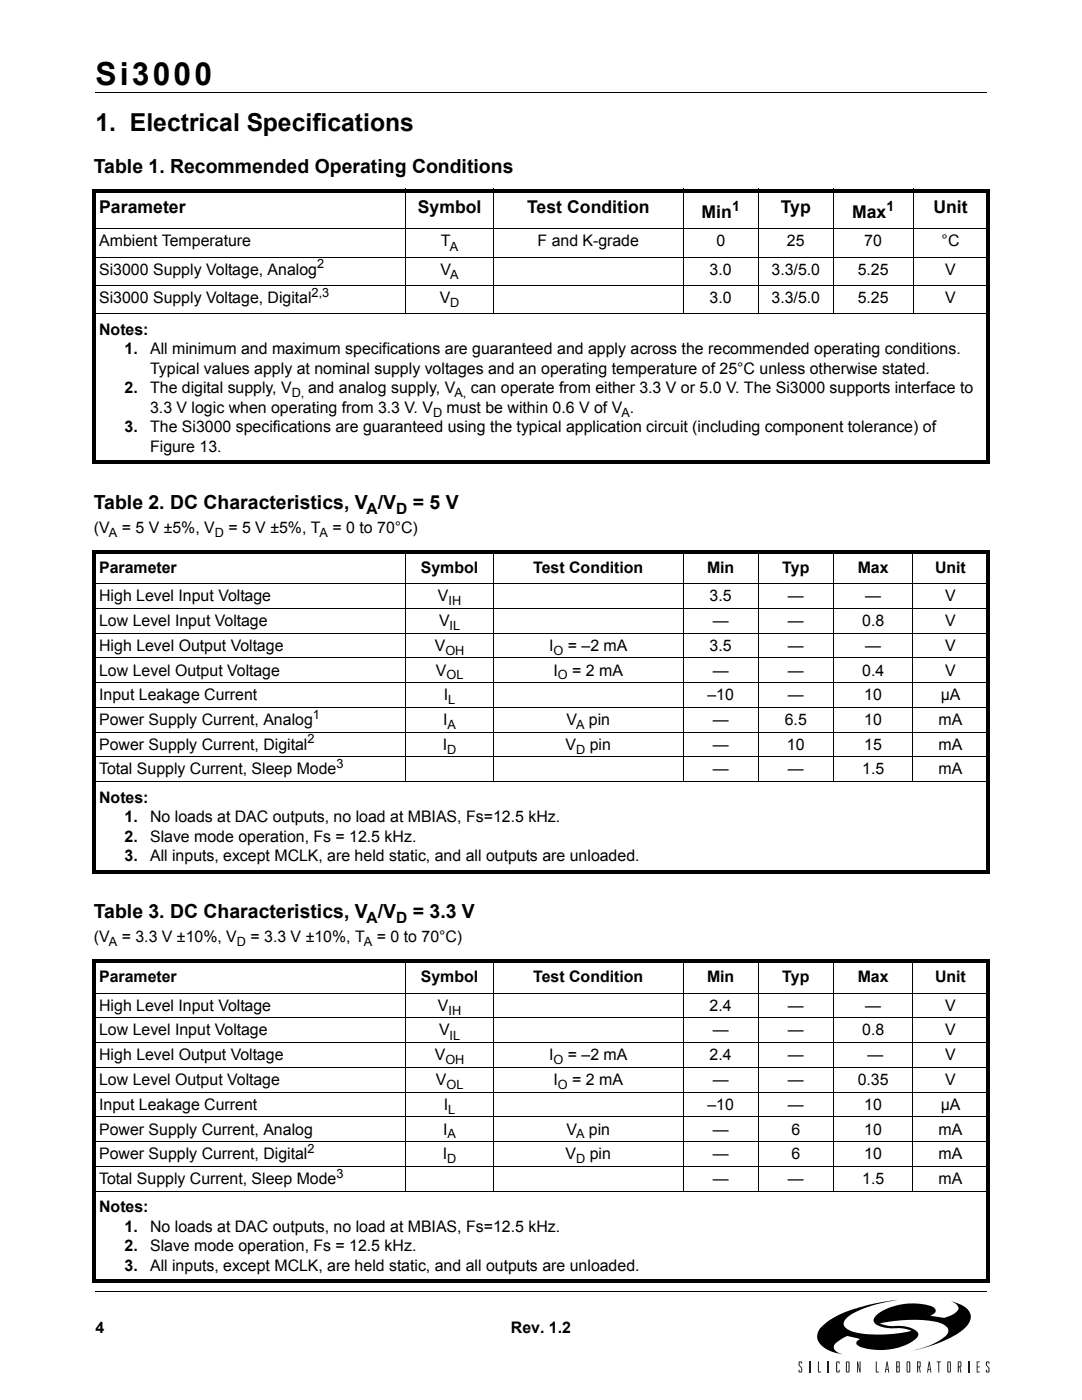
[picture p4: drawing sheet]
<svg xmlns="http://www.w3.org/2000/svg" width="216mm" height="279mm" viewBox="0 0 216 279" stroke-linecap="round" stroke-linejoin="round" font-family="sans-serif">
<defs><g id="words">
<text font-size="6.3" x="19" y="16.9">Si3000</text>
<text font-size="4.9" x="19" y="26.1">1. Electrical Specifications</text>
<g font-size="3.9">
<text x="18.7" y="34.6">Table 1. Recommended Operating Conditions</text>
<text x="18.7" y="101.5">Table 2. DC Characteristics, V /V</text>
<text x="82.4" y="101.5">= 5 V</text>
<text x="18.7" y="183.3">Table 3. DC Characteristics, V /V</text>
<text x="82.4" y="183.3">= 3.3 V</text>
</g>
<g font-size="3.5">
<text x="19.8" y="42.5">Parameter</text>
<text x="83.4" y="42.5">Symbol</text>
<text x="105.2" y="42.5">Test Condition</text>
<text x="140" y="43.4">Min</text>
<text x="155.8" y="42.5">Typ</text>
<text x="170" y="43.4">Max</text>
<text x="186.2" y="42.5">Unit</text>
</g>
<g font-size="3.2">
<text x="19.8" y="49.2">Ambient Temperature</text>
<text x="88" y="49.2">T</text>
<text x="107.3" y="49.2">F and K-grade</text>
<text x="142.9" y="49.2">0</text>
<text x="157" y="49.2">25</text>
<text x="172.5" y="49.2">70</text>
<text x="187.9" y="49.2">°C</text>
<text x="19.8" y="54.8">Si3000 Supply Voltage, Analog</text>
<text x="87.9" y="54.8">V</text>
<text x="141.6" y="54.8">3.0</text>
<text x="154" y="54.8">3.3/5.0</text>
<text x="171.2" y="54.8">5.25</text>
<text x="188.6" y="54.8">V</text>
<text x="19.8" y="60.5">Si3000 Supply Voltage, Digital</text>
<text x="87.7" y="60.5">V</text>
<text x="141.6" y="60.5">3.0</text>
<text x="154" y="60.5">3.3/5.0</text>
<text x="171.2" y="60.5">5.25</text>
<text x="188.6" y="60.5">V</text>
<text x="19.8" y="66.8">Notes:</text>
<text x="24.9" y="70.7">1.</text>
<text x="30" y="70.7">All minimum and maximum specifications are guaranteed and apply across the recommended operating conditions.</text>
<text x="30" y="74.6">Typical values apply at nominal supply voltages and an operating temperature of 25°C unless otherwise stated.</text>
<text x="24.9" y="78.5">2.</text>
<text x="30" y="78.5">The digital supply, V</text>
<text x="30" y="82.4">3.3 V logic when operating from 3.3 V. V</text>
<text x="61.5" y="78.5">and analog supply, V</text>
<text x="89.1" y="82.4">must be within 0.6 V of V .</text>
<text x="93.9" y="78.5">can operate from either 3.3 V or 5.0 V. The Si3000 supports interface to</text>
<text x="24.9" y="86.2">3.</text>
<text x="30" y="86.2">The Si3000 specifications are guaranteed using the typical application circuit (including component tolerance) of</text>
<text x="30" y="90.1">Figure 13.</text>
<text x="18.7" y="106.4">(V</text>
<text x="24.3" y="106.4">= 5 V ±5%, V</text>
<text x="45.6" y="106.4">= 5 V ±5%, T</text>
<text x="66.4" y="106.4">= 0 to 70°C)</text>
<text x="19.8" y="114.3">Parameter</text>
<text x="19.8" y="120">High Level Input Voltage</text>
<text x="84" y="114.3">Symbol</text>
<text x="87.4" y="120">V</text>
<text x="106.4" y="114.3">Test Condition</text>
<text x="141.1" y="114.3">Min</text>
<text x="141.6" y="120">3.5</text>
<text x="156.1" y="114.3">Typ</text>
<text x="157.2" y="120">—</text>
<text x="171.2" y="114.3">Max</text>
<text x="172.7" y="120">—</text>
<text x="186.6" y="114.3">Unit</text>
<text x="188.6" y="120">V</text>
<text x="19.8" y="124.9">Low Level Input Voltage</text>
<text x="87.6" y="124.9">V</text>
<text x="142.2" y="124.9">—</text>
<text x="157.2" y="124.9">—</text>
<text x="172" y="124.9">0.8</text>
<text x="188.6" y="124.9">V</text>
<text x="19.8" y="129.9">High Level Output Voltage</text>
<text x="86.8" y="129.9">V</text>
<text x="109.6" y="129.9">I</text>
<text x="113.3" y="129.9">= –2 mA</text>
<text x="141.6" y="129.9">3.5</text>
<text x="157.2" y="129.9">—</text>
<text x="172.7" y="129.9">—</text>
<text x="188.6" y="129.9">V</text>
<text x="19.8" y="134.8">Low Level Output Voltage</text>
<text x="87" y="134.8">V</text>
<text x="110.4" y="134.8">I</text>
<text x="114.2" y="134.8">= 2 mA</text>
<text x="142.2" y="134.8">—</text>
<text x="157.2" y="134.8">—</text>
<text x="172" y="134.8">0.4</text>
<text x="188.6" y="134.8">V</text>
<text x="19.8" y="139.7">Input Leakage Current</text>
<text x="88.6" y="139.7">I</text>
<text x="141.2" y="139.7">–10</text>
<text x="157.2" y="139.7">—</text>
<text x="172.5" y="139.7">10</text>
<text x="187.7" y="139.7">µA</text>
<text x="19.8" y="144.7">Power Supply Current, Analog</text>
<text x="19.8" y="149.6">Power Supply Current, Digital</text>
<text x="88.3" y="149.6">I</text>
<text x="88.4" y="144.7">I</text>
<text x="112.9" y="149.6">V</text>
<text x="113" y="144.7">V</text>
<text x="117.5" y="144.7">pin</text>
<text x="117.7" y="149.6">pin</text>
<text x="142.2" y="144.7">—</text>
<text x="142.2" y="149.6">—</text>
<text x="156.6" y="144.7">6.5</text>
<text x="157" y="149.6">10</text>
<text x="172.5" y="144.7">10</text>
<text x="172.5" y="149.6">15</text>
<text x="187.3" y="144.7">mA</text>
<text x="187.3" y="149.6">mA</text>
<text x="19.8" y="154.6">Total Supply Current, Sleep Mode</text>
<text x="142.2" y="154.6">—</text>
<text x="157.2" y="154.6">—</text>
<text x="172" y="154.6">1.5</text>
<text x="187.3" y="154.6">mA</text>
<text x="19.8" y="160.2">Notes:</text>
<text x="24.9" y="164.1">1.</text>
<text x="24.9" y="168">2.</text>
<text x="30" y="164.1">No loads at DAC outputs, no load at MBIAS, Fs=12.5 kHz.</text>
<text x="30" y="168">Slave mode operation, Fs = 12.5 kHz.</text>
<text x="24.9" y="171.9">3.</text>
<text x="30" y="171.9">All inputs, except MCLK, are held static, and all outputs are unloaded.</text>
<text x="18.7" y="188.1">(V</text>
<text x="24.3" y="188.1">= 3.3 V ±10%, V</text>
<text x="50" y="188.1">= 3.3 V ±10%, T</text>
<text x="75.2" y="188.1">= 0 to 70°C)</text>
<text x="19.8" y="196.1">Parameter</text>
<text x="84" y="196.1">Symbol</text>
<text x="106.4" y="196.1">Test Condition</text>
<text x="141.1" y="196.1">Min</text>
<text x="156.1" y="196.1">Typ</text>
<text x="171.2" y="196.1">Max</text>
<text x="186.6" y="196.1">Unit</text>
<text x="19.8" y="201.7">High Level Input Voltage</text>
<text x="87.4" y="201.7">V</text>
<text x="141.6" y="201.7">2.4</text>
<text x="157.2" y="201.7">—</text>
<text x="172.7" y="201.7">—</text>
<text x="188.6" y="201.7">V</text>
<text x="19.8" y="206.7">Low Level Input Voltage</text>
<text x="87.6" y="206.7">V</text>
<text x="142.2" y="206.7">—</text>
<text x="157.2" y="206.7">—</text>
<text x="172" y="206.7">0.8</text>
<text x="188.6" y="206.7">V</text>
<text x="19.8" y="211.6">High Level Output Voltage</text>
<text x="86.8" y="211.6">V</text>
<text x="109.6" y="211.6">I</text>
<text x="113.3" y="211.6">= –2 mA</text>
<text x="141.6" y="211.6">2.4</text>
<text x="157.2" y="211.6">—</text>
<text x="173.1" y="211.6">—</text>
<text x="188.6" y="211.6">V</text>
<text x="19.8" y="216.5">Low Level Output Voltage</text>
<text x="19.8" y="221.5">Input Leakage Current</text>
<text x="87" y="216.5">V</text>
<text x="88.6" y="221.5">I</text>
<text x="110.4" y="216.5">I</text>
<text x="114.2" y="216.5">= 2 mA</text>
<text x="141.2" y="221.5">–10</text>
<text x="142.2" y="216.5">—</text>
<text x="157.2" y="216.5">—</text>
<text x="157.2" y="221.5">—</text>
<text x="171.2" y="216.5">0.35</text>
<text x="172.5" y="221.5">10</text>
<text x="187.7" y="221.5">µA</text>
<text x="188.6" y="216.5">V</text>
<text x="19.8" y="226.4">Power Supply Current, Analog</text>
<text x="88.4" y="226.4">I</text>
<text x="113" y="226.4">V</text>
<text x="117.5" y="226.4">pin</text>
<text x="142.2" y="226.4">—</text>
<text x="157.9" y="226.4">6</text>
<text x="172.5" y="226.4">10</text>
<text x="187.3" y="226.4">mA</text>
<text x="19.8" y="231.4">Power Supply Current, Digital</text>
<text x="88.3" y="231.4">I</text>
<text x="112.9" y="231.4">V</text>
<text x="117.7" y="231.4">pin</text>
<text x="142.2" y="231.4">—</text>
<text x="157.9" y="231.4">6</text>
<text x="172.5" y="231.4">10</text>
<text x="187.3" y="231.4">mA</text>
<text x="19.8" y="236.3">Total Supply Current, Sleep Mode</text>
<text x="142.2" y="236.3">—</text>
<text x="157.2" y="236.3">—</text>
<text x="172" y="236.3">1.5</text>
<text x="187.3" y="236.3">mA</text>
<text x="19.8" y="241.9">Notes:</text>
<text x="24.9" y="245.8">1.</text>
<text x="30" y="245.8">No loads at DAC outputs, no load at MBIAS, Fs=12.5 kHz.</text>
<text x="24.9" y="249.7">2.</text>
<text x="30" y="249.7">Slave mode operation, Fs = 12.5 kHz.</text>
<text x="24.9" y="253.6">3.</text>
<text x="30" y="253.6">All inputs, except MCLK, are held static, and all outputs are unloaded.</text>
<text x="19" y="266">4</text>
<text x="102" y="266">Rev. 1.2</text>
</g>
<g font-size="3.1">
<text x="73.2" y="102.5">A</text>
<text x="79.1" y="102.5">D</text>
<text x="73.2" y="184.2">A</text>
<text x="79.1" y="184.2">D</text>
</g>
<g font-size="2.8">
<text x="146.1" y="42">1</text>
<text x="176.9" y="42">1</text>
</g>
<g font-size="2.5">
<text x="63.3" y="53.6">2</text>
<text x="89.7" y="50">A</text>
<text x="62.2" y="59.2">2,3</text>
<text x="89.8" y="55.6">A</text>
<text x="89.9" y="61.3">D</text>
<text x="58.2" y="79.3">D,</text>
<text x="86.4" y="83.1">D</text>
<text x="90.7" y="79.3">A,</text>
<text x="124" y="83.1">A</text>
<text x="21.7" y="107.1">A</text>
<text x="42.9" y="107.1">D</text>
<text x="63.8" y="107.1">A</text>
<text x="89.5" y="120.8">IH</text>
<text x="89.7" y="125.7">IL</text>
<text x="88.9" y="130.7">OH</text>
<text x="110.4" y="130.7">O</text>
<text x="89.1" y="135.6">OL</text>
<text x="111.3" y="135.6">O</text>
<text x="62.4" y="143.4">1</text>
<text x="89.5" y="140.5">L</text>
<text x="61.3" y="148.4">2</text>
<text x="89.3" y="145.5">A</text>
<text x="114.9" y="145.5">A</text>
<text x="67.2" y="153.3">3</text>
<text x="89.2" y="150.4">D</text>
<text x="115" y="150.4">D</text>
<text x="21.7" y="188.9">A</text>
<text x="47.3" y="188.9">D</text>
<text x="72.6" y="188.9">A</text>
<text x="89.5" y="202.5">IH</text>
<text x="89.7" y="207.5">IL</text>
<text x="88.9" y="212.4">OH</text>
<text x="110.4" y="212.4">O</text>
<text x="89.1" y="217.3">OL</text>
<text x="111.3" y="217.3">O</text>
<text x="89.3" y="227.2">A</text>
<text x="89.5" y="222.3">L</text>
<text x="114.9" y="227.2">A</text>
<text x="61.3" y="230.1">2</text>
<text x="89.2" y="232.2">D</text>
<text x="115" y="232.2">D</text>
<text x="67.2" y="235">3</text>
</g>
</g></defs>
<path d="M19 18.4h177.8M19.1 257.8h177.8" fill="none" stroke="#000" stroke-width=".2"/>
<path d="M159.3 259.4h38.1v14.5h-38.1z" fill="#fff"/>
<path d="M163.7 265a17.1 17.1 0 0 1 8.4-4.2l3.8-.9 3.4-.5-5.2 1.1a11.4 11.4 0 0 0-5.5 3l-.3 .5 .1 .5a3.9 3.9 0 0 0 3 1.5l2.1 .3h3.1l2.7-.2 2.6-.5-1.9-.5h-2.3l-1.3-.2-1.4-.4-.6-.7a1.08 1.08 0 0 1 .5-1.3l1.8-1.2 2.6-.9a11.8 11.8 0 0 1 6.9 .5l.4 .4 .1 .5-.3 .4-.7 .4 2.7 .4 .4-.1a4.5 4.5 0 0 0 2.4-1.6l-.1-.6-.5-.6-.8-.4 .3 .1a4.8 4.8 0 0 1 3.5 2.5l.1 .9-.4 .9-.9 1-1.4 1.1-4.1 2-5 1.4 .4-.1a13 13 0 0 0 6.7-3.3l.2-.5-.1-.6-.6-.6-.5-.3a11.9 11.9 0 0 0-5.1-.8 35.2 35.2 0 0 0-7.4 .7l2 .5 3.3 .2a3.6 3.6 0 0 1 2.4 1.3l-.1 .6a7.3 7.3 0 0 1-4.7 2.5 12.2 12.2 0 0 1-7.1-.6l-.4-.3v-.3l.1-.3 .6-.5-2.5-.6-1.2 .7a3.2 3.2 0 0 0-1.5 1.3v.5l.3 .5 .8 .5 .7 .2-2.8-.8a4.3 4.3 0 0 1-2.2-2l-.1-1.1z" fill-rule="evenodd" fill="#000"/>
<g fill="#1f1a17">
<path d="M159.4 271.8l.5-.1 .2 .1v.3h-.2v-.2h-.3v.5l.5 .6v.8l-.2 .1-.6-.1v-.4h.3v.3h.3v-.6l-.5-.6z" fill-rule="evenodd"/>
<path d="M196.8 271.7h.5l.1 .1v.3h-.2v-.2h-.3v.5l.5 .6v.7l-.1 .2-.6-.1v-.4h.2v.3h.3v-.6l-.5-.7z" fill-rule="evenodd"/>
</g>
<path d="M161.6 271.7v2.2" fill="none" stroke="#1f1a17" stroke-width=".21"/>
<path d="M163.2 271.7h.2v2h.4v.2h-.6z" fill-rule="evenodd" fill="#1f1a17"/>
<path d="M165.2 271.7v2.2" fill="none" stroke="#1f1a17" stroke-width=".21"/>
<g fill="#1f1a17">
<path d="M166.9 271.7h.5l.2 .1v.3h-.2v-.2h-.4v1.8h.4v-.3h.2v.4l-.2 .1h-.4l-.2-.2z" fill-rule="evenodd"/>
<path d="M171 271.7h.2l.4 1.6-.1-1.6h.2v2.2h-.2l-.3-1.6v1.6h-.2z" fill-rule="evenodd"/>
<path d="M174.8 271.7h.1v2h.5v.2h-.6z" fill-rule="evenodd"/>
<path d="M186.9 271.7h.8v.2h-.3v2h-.2v-2h-.3z" fill-rule="evenodd"/>
</g>
<path d="M193.3 271.7v2.2" fill="none" stroke="#1f1a17" stroke-width=".21"/>
<g fill="#1f1a17">
<path d="M194.9 271.7h.6v.2h-.4v.8h.4v.2h-.4v.8h.4v.2h-.6z" fill-rule="evenodd"/>
<path d="M191.1 271.7v2.2h.2v-1h.2l.1 1h.3l-.3-1 .2-.1v-1l-.2-.1zM191.3 271.9v.8h.3v-.8z" fill-rule="evenodd"/>
<path d="M183 271.7v2.2h.2v-1h.2l.1 1h.2l-.2-1 .2-.1v-1zM183.2 271.9v.8h.3v-.8z" fill-rule="evenodd"/>
<path d="M189.1 271.7l-.1 2 .2 .2h.4l.1-.1v-2l-.1-.1zM189.2 271.9v1.8h.3v-1.8z" fill-rule="evenodd"/>
<path d="M181 271.7l-.1 2 .2 .2h.4l.1-.2v-1.8l-.2-.2zM181.1 271.9v1.8h.3v-1.8z" fill-rule="evenodd"/>
<path d="M168.9 271.7l-.1 2 .2 .2h.4l.1-.2v-1.8l-.2-.2zM169 271.9v1.8h.3v-1.8z" fill-rule="evenodd"/>
<path d="M176.9 271.7l-.3 2.2h.2v-.5h.4v.5h.2l-.3-2.2zM177 272.2l.2 1h-.4z" fill-rule="evenodd"/>
<path d="M185.3 271.7l-.3 2.2h.2l.1-.5h.3l.1 .5h.1l-.3-2.2zM185.4 272.2l.2 1h-.3z" fill-rule="evenodd"/>
<path d="M178.8 271.7v2.2h.6l.1-.1v-2l-.2-.1zM179 271.9v.8h.3v-.8zM179 272.9v.8h.3v-.8z" fill-rule="evenodd"/>
</g>
<path d="M18.4 37.7h179.1v.7h-179.1zM18.4 38.4h.7v53.5h-.7zM196.8 38.4h.7v53.5h-.7zM18.4 91.9h179.1v.7h-179.1zM18.4 109.8h179.1v.7h-179.1zM18.4 110.5h.7v63.1h-.7zM196.8 110.5h.7v63.1h-.7zM18.4 173.6h179.1v.7h-179.1zM18.4 191.5h179.1v.7h-179.1zM18.4 192.2h.7v63.2h-.7zM196.8 192.2h.7v63.2h-.7zM18.4 255.4h179.1v.7h-179.1z" fill="#000"/>
<g fill="none" stroke="#000" stroke-width=".2">
<path d="M81 37.7v25M98.5 37.7v25M136.3 37.7v25M151.3 37.7v25M166.3 37.7v25M182.2 37.7v25M18.4 45.7h179.1M18.4 51.3h179.1M18.4 57h179.1M18.4 62.6h179.1M18.4 116.5h179.1M81 109.7v46.3"/>
<path d="M98.5 109.7v46.3M136.3 109.7v46.3M151.3 109.7v46.3M166.3 109.7v46.3M182.2 109.7v46.3M18.4 121.4h179.1M18.4 126.3h179.1M18.4 131.3h179.1M18.4 136.2h179.1M18.4 141.2h179.1M18.4 146.1h179.1M18.4 151h179.1"/>
<path d="M18.4 156h179.1M18.4 198.2h179.1M81 191.5v46.2M98.5 191.5v46.2M136.3 191.5v46.2M151.3 191.5v46.2M166.3 191.5v46.2M182.2 191.5v46.2M18.4 203.1h179.1M18.4 208.1h179.1M18.4 213h179.1M18.4 218h179.1"/>
<path d="M18.4 222.9h179.1M18.4 227.8h179.1M18.4 232.8h179.1M18.4 237.7h179.1"/>
</g>
<use href="#words"/>
</svg>
